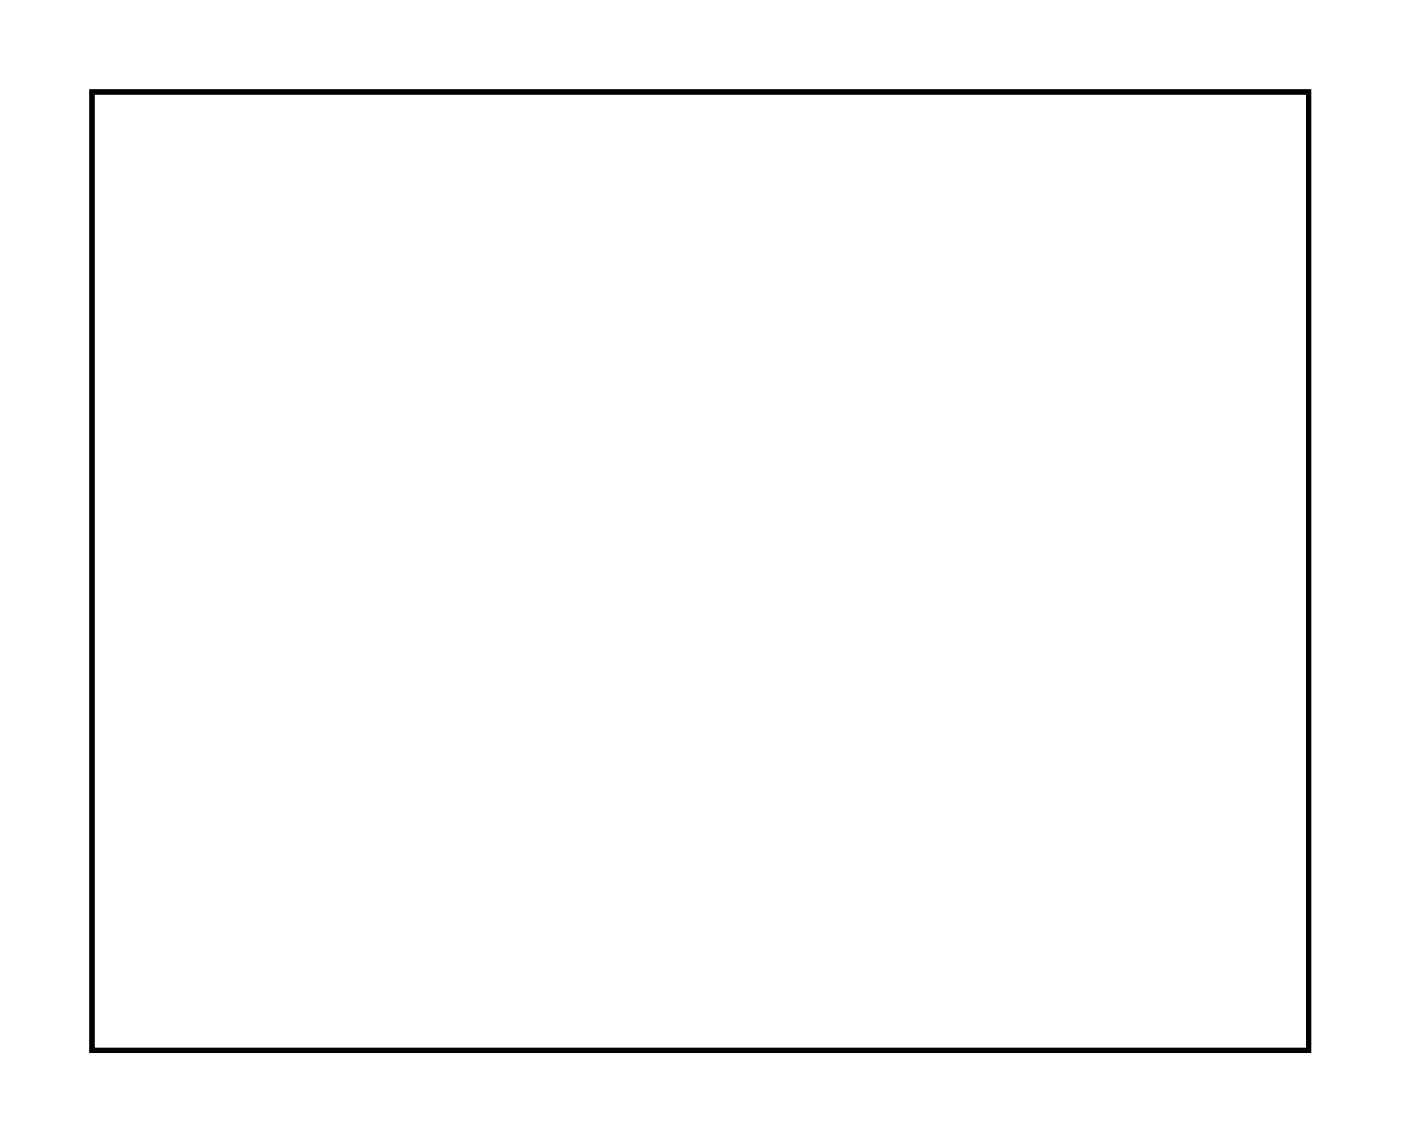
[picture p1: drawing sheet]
<svg xmlns="http://www.w3.org/2000/svg" width="55mm" height="45mm" viewBox="0 0 55 45" stroke-linecap="round" stroke-linejoin="round" font-family="sans-serif">
<path d="M3.6 3.6h48.1v37.9h-48.1z" fill="none" stroke="#000" stroke-width=".2"/>
<path d="M3.6 3.6h48.1v37.9h-48.1zM3.6 3.6v37.9h48.1v-37.9z" fill="#000"/>
<path d="M20.6 23.2h1.4v1.4h-1.4z" fill="#fff"/>
<path d="M20.6 23.2h1.4v1.4h-1.4z" fill="none" stroke="#fff" stroke-width=".76" stroke-linecap="butt"/>
<circle cx="21.3" cy="23.9" r=".7" fill="#fff"/>
<circle cx="21.3" cy="23.9" r=".7" fill="none" stroke="#fff" stroke-width=".76" stroke-linecap="butt"/>
<circle cx="28.9" cy="23.9" r=".7" fill="#fff"/>
<circle cx="28.9" cy="23.9" r=".7" fill="none" stroke="#fff" stroke-width=".76" stroke-linecap="butt"/>
<circle cx="21.3" cy="26.4" r=".7" fill="#fff"/>
<circle cx="21.3" cy="26.4" r=".7" fill="none" stroke="#fff" stroke-width=".76" stroke-linecap="butt"/>
<circle cx="28.9" cy="26.4" r=".7" fill="#fff"/>
<circle cx="28.9" cy="26.4" r=".7" fill="none" stroke="#fff" stroke-width=".76" stroke-linecap="butt"/>
<circle cx="21.3" cy="28.9" r=".7" fill="#fff"/>
<circle cx="21.3" cy="28.9" r=".7" fill="none" stroke="#fff" stroke-width=".76" stroke-linecap="butt"/>
<circle cx="28.9" cy="28.9" r=".7" fill="#fff"/>
<circle cx="28.9" cy="28.9" r=".7" fill="none" stroke="#fff" stroke-width=".76" stroke-linecap="butt"/>
<circle cx="21.3" cy="31.5" r=".7" fill="#fff"/>
<circle cx="21.3" cy="31.5" r=".7" fill="none" stroke="#fff" stroke-width=".76" stroke-linecap="butt"/>
<circle cx="28.9" cy="31.5" r=".7" fill="#fff"/>
<circle cx="28.9" cy="31.5" r=".7" fill="none" stroke="#fff" stroke-width=".76" stroke-linecap="butt"/>
<path d="M15.5 10.5h1.4v1.4h-1.4z" fill="#fff"/>
<path d="M15.5 10.5h1.4v1.4h-1.4z" fill="none" stroke="#fff" stroke-width=".76" stroke-linecap="butt"/>
<circle cx="16.2" cy="11.2" r=".7" fill="#fff"/>
<circle cx="16.2" cy="11.2" r=".7" fill="none" stroke="#fff" stroke-width=".76" stroke-linecap="butt"/>
<circle cx="16.2" cy="8.6" r=".7" fill="#fff"/>
<circle cx="16.2" cy="8.6" r=".7" fill="none" stroke="#fff" stroke-width=".76" stroke-linecap="butt"/>
<path d="M15.5 15.5h1.4v1.4h-1.4z" fill="#fff"/>
<path d="M15.5 15.5h1.4v1.4h-1.4z" fill="none" stroke="#fff" stroke-width=".76" stroke-linecap="butt"/>
<circle cx="16.2" cy="16.2" r=".7" fill="#fff"/>
<circle cx="16.2" cy="16.2" r=".7" fill="none" stroke="#fff" stroke-width=".76" stroke-linecap="butt"/>
<circle cx="16.2" cy="18.8" r=".7" fill="#fff"/>
<circle cx="16.2" cy="18.8" r=".7" fill="none" stroke="#fff" stroke-width=".76" stroke-linecap="butt"/>
<circle cx="41.6" cy="18.8" r=".7" fill="#fff"/>
<circle cx="41.6" cy="18.8" r=".7" fill="none" stroke="#fff" stroke-width=".76" stroke-linecap="butt"/>
<circle cx="41.6" cy="8.6" r=".7" fill="#fff"/>
<circle cx="41.6" cy="8.6" r=".7" fill="none" stroke="#fff" stroke-width=".76" stroke-linecap="butt"/>
<circle cx="26.4" cy="18.8" r=".7" fill="#fff"/>
<circle cx="26.4" cy="18.8" r=".7" fill="none" stroke="#fff" stroke-width=".76" stroke-linecap="butt"/>
<circle cx="26.4" cy="8.6" r=".7" fill="#fff"/>
<circle cx="26.4" cy="8.6" r=".7" fill="none" stroke="#fff" stroke-width=".76" stroke-linecap="butt"/>
<circle cx="31.5" cy="18.8" r=".7" fill="#fff"/>
<circle cx="31.5" cy="18.8" r=".7" fill="none" stroke="#fff" stroke-width=".76" stroke-linecap="butt"/>
<circle cx="31.5" cy="8.6" r=".7" fill="#fff"/>
<circle cx="31.5" cy="8.6" r=".7" fill="none" stroke="#fff" stroke-width=".76" stroke-linecap="butt"/>
<circle cx="21.3" cy="18.8" r=".7" fill="#fff"/>
<circle cx="21.3" cy="18.8" r=".7" fill="none" stroke="#fff" stroke-width=".76" stroke-linecap="butt"/>
<circle cx="21.3" cy="8.6" r=".7" fill="#fff"/>
<circle cx="21.3" cy="8.6" r=".7" fill="none" stroke="#fff" stroke-width=".76" stroke-linecap="butt"/>
<circle cx="16.2" cy="26.4" r=".7" fill="#fff"/>
<circle cx="16.2" cy="26.4" r=".7" fill="none" stroke="#fff" stroke-width=".76" stroke-linecap="butt"/>
<circle cx="16.2" cy="36.6" r=".7" fill="#fff"/>
<circle cx="16.2" cy="36.6" r=".7" fill="none" stroke="#fff" stroke-width=".76" stroke-linecap="butt"/>
<circle cx="36.6" cy="8.6" r=".7" fill="#fff"/>
<circle cx="36.6" cy="8.6" r=".7" fill="none" stroke="#fff" stroke-width=".76" stroke-linecap="butt"/>
<circle cx="36.6" cy="18.8" r=".7" fill="#fff"/>
<circle cx="36.6" cy="18.8" r=".7" fill="none" stroke="#fff" stroke-width=".76" stroke-linecap="butt"/>
<circle cx="34" cy="31.5" r=".72" fill="#fff"/>
<circle cx="34" cy="31.5" r=".72" fill="none" stroke="#fff" stroke-width=".69" stroke-linecap="butt"/>
<circle cx="36.6" cy="31.5" r=".72" fill="#fff"/>
<circle cx="36.6" cy="31.5" r=".72" fill="none" stroke="#fff" stroke-width=".69" stroke-linecap="butt"/>
<circle cx="39.1" cy="31.5" r=".72" fill="#fff"/>
<circle cx="39.1" cy="31.5" r=".72" fill="none" stroke="#fff" stroke-width=".69" stroke-linecap="butt"/>
<circle cx="34" cy="23.9" r=".72" fill="#fff"/>
<circle cx="34" cy="23.9" r=".72" fill="none" stroke="#fff" stroke-width=".69" stroke-linecap="butt"/>
<circle cx="36.6" cy="23.9" r=".72" fill="#fff"/>
<circle cx="36.6" cy="23.9" r=".72" fill="none" stroke="#fff" stroke-width=".69" stroke-linecap="butt"/>
<circle cx="39.1" cy="23.9" r=".72" fill="#fff"/>
<circle cx="39.1" cy="23.9" r=".72" fill="none" stroke="#fff" stroke-width=".69" stroke-linecap="butt"/>
<path d="M7.9 33.3h1.5v1.5h-1.5z" fill="#fff"/>
<path d="M7.9 33.3h1.5v1.5h-1.5z" fill="none" stroke="#fff" stroke-width=".76" stroke-linecap="butt"/>
<circle cx="8.6" cy="34" r=".74" fill="#fff"/>
<circle cx="8.6" cy="34" r=".74" fill="none" stroke="#fff" stroke-width=".76" stroke-linecap="butt"/>
<circle cx="11.2" cy="34" r=".74" fill="#fff"/>
<circle cx="11.2" cy="34" r=".74" fill="none" stroke="#fff" stroke-width=".76" stroke-linecap="butt"/>
<circle cx="46.7" cy="34" r=".6" fill="#fff"/>
<circle cx="46.7" cy="34" r=".6" fill="none" stroke="#fff" stroke-width=".65" stroke-linecap="butt"/>
<path d="M46.1 33.4h1.2v1.2h-1.2z" fill="#fff"/>
<path d="M46.1 33.4h1.2v1.2h-1.2z" fill="none" stroke="#fff" stroke-width=".65" stroke-linecap="butt"/>
<circle cx="44.2" cy="34" r=".6" fill="#fff"/>
<circle cx="44.2" cy="34" r=".6" fill="none" stroke="#fff" stroke-width=".65" stroke-linecap="butt"/>
<circle cx="8.6" cy="8.6" r="1" fill="#fff"/>
<circle cx="8.6" cy="8.6" r="1" fill="none" stroke="#fff" stroke-width=".78" stroke-linecap="butt"/>
<circle cx="8.6" cy="13.7" r="1" fill="#fff"/>
<circle cx="8.6" cy="13.7" r="1" fill="none" stroke="#fff" stroke-width=".78" stroke-linecap="butt"/>
<circle cx="8.6" cy="18.8" r="1" fill="#fff"/>
<circle cx="8.6" cy="18.8" r="1" fill="none" stroke="#fff" stroke-width=".78" stroke-linecap="butt"/>
<circle cx="18.8" cy="36.6" r=".64" fill="#fff"/>
<circle cx="18.8" cy="36.6" r=".64" fill="none" stroke="#fff" stroke-width=".76" stroke-linecap="butt"/>
<circle cx="23.9" cy="36.6" r=".64" fill="#fff"/>
<circle cx="23.9" cy="36.6" r=".64" fill="none" stroke="#fff" stroke-width=".76" stroke-linecap="butt"/>
<circle cx="44.2" cy="21.3" r=".64" fill="#fff"/>
<circle cx="44.2" cy="21.3" r=".64" fill="none" stroke="#fff" stroke-width=".76" stroke-linecap="butt"/>
<circle cx="44.2" cy="26.4" r=".64" fill="#fff"/>
<circle cx="44.2" cy="26.4" r=".64" fill="none" stroke="#fff" stroke-width=".76" stroke-linecap="butt"/>
<circle cx="46.7" cy="11.2" r=".67" fill="#fff"/>
<circle cx="46.7" cy="11.2" r=".67" fill="none" stroke="#fff" stroke-width=".79" stroke-linecap="butt"/>
<circle cx="46.7" cy="13.7" r=".67" fill="#fff"/>
<circle cx="46.7" cy="13.7" r=".67" fill="none" stroke="#fff" stroke-width=".79" stroke-linecap="butt"/>
<circle cx="46.7" cy="16.2" r=".67" fill="#fff"/>
<circle cx="46.7" cy="16.2" r=".67" fill="none" stroke="#fff" stroke-width=".79" stroke-linecap="butt"/>
</svg>
